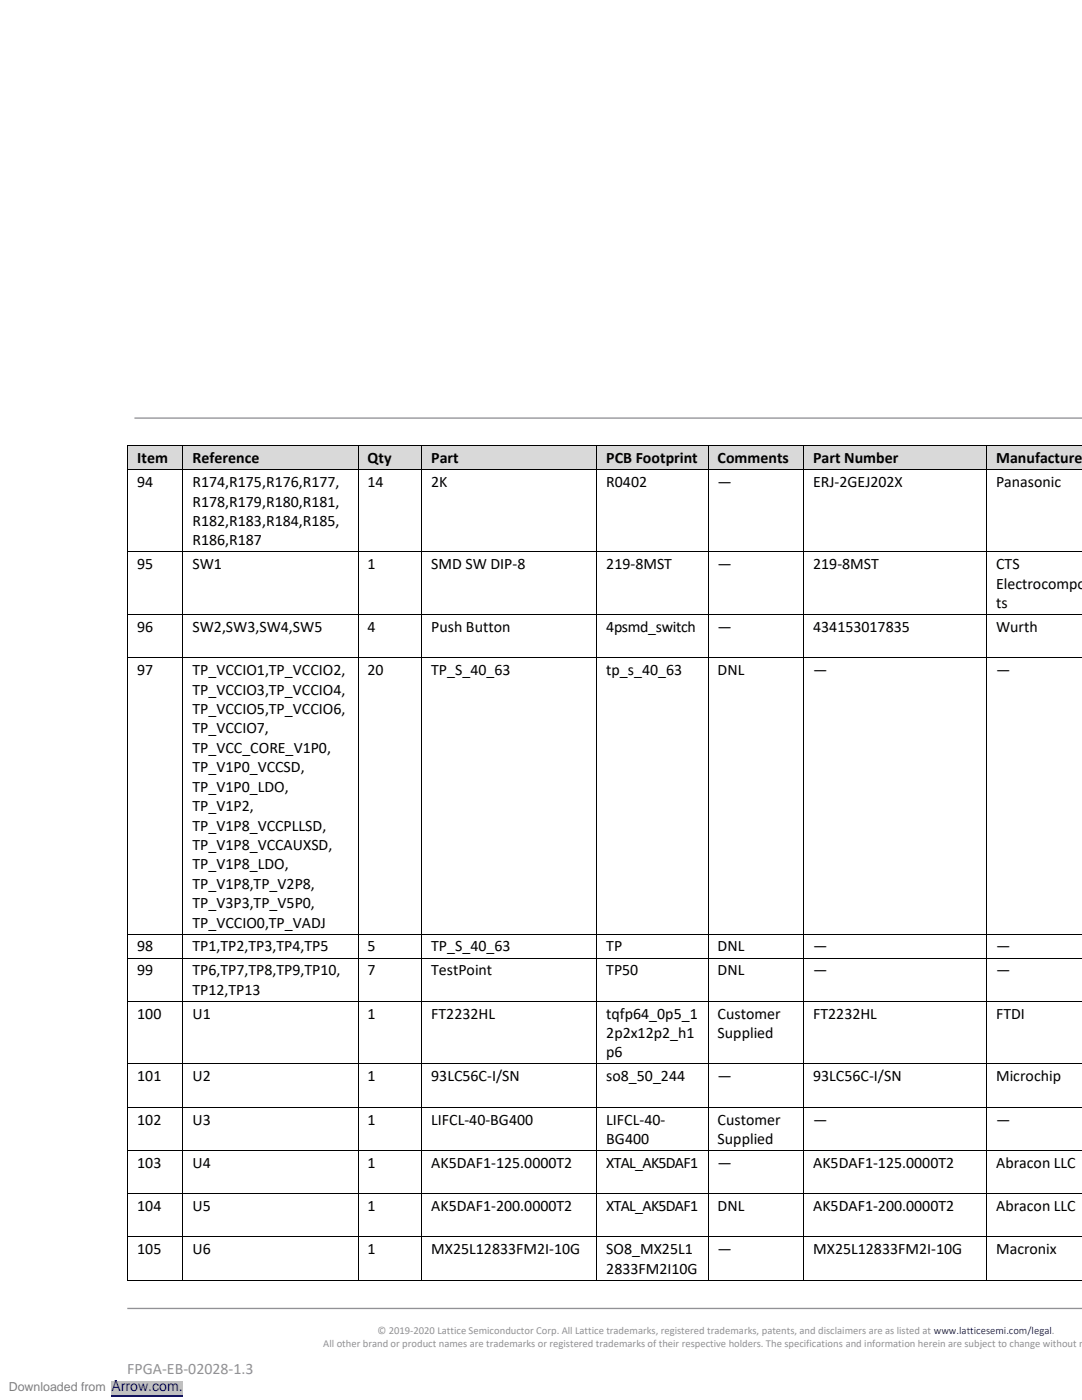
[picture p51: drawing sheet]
<svg xmlns="http://www.w3.org/2000/svg" width="216mm" height="279mm" viewBox="0 0 216 279" stroke-linecap="round" stroke-linejoin="round" font-family="sans-serif">
<defs><g id="words">
<g font-size="3.2">
<text x="27.4" y="92.4">Item</text>
<text x="38.4" y="92.4">Reference</text>
<text x="73.3" y="92.4">Qty</text>
<text x="86" y="92.4">Part</text>
<text x="121" y="92.4">PCB Footprint</text>
<text x="143.2" y="92.4">Comments</text>
<text x="162.3" y="92.4">Part Number</text>
<text x="198.8" y="92.4">Manufacturer</text>
<text x="27.4" y="97.2">94</text>
<text x="38.4" y="97.2">R174,R175,R176,R177,</text>
<text x="38.4" y="101.1">R178,R179,R180,R181,</text>
<text x="73.3" y="97.2">14</text>
<text x="86" y="97.2">2K</text>
<text x="121" y="97.2">R0402</text>
<text x="143.2" y="97.2">—</text>
<text x="162.3" y="97.2">ERJ-2GEJ202X</text>
<text x="198.8" y="97.2">Panasonic</text>
<text x="38.4" y="105">R182,R183,R184,R185,</text>
<text x="27.4" y="113.6">95</text>
<text x="38.4" y="108.8">R186,R187</text>
<text x="38.4" y="113.6">SW1</text>
<text x="73.3" y="113.6">1</text>
<text x="86" y="113.6">SMD SW DIP-8</text>
<text x="121" y="113.6">219-8MST</text>
<text x="143.2" y="113.6">—</text>
<text x="162.3" y="113.6">219-8MST</text>
<text x="198.8" y="113.6">CTS</text>
<text x="198.8" y="117.5">Electrocompon</text>
<text x="198.8" y="121.4">ts</text>
<text x="27.4" y="126.1">96</text>
<text x="38.4" y="126.1">SW2,SW3,SW4,SW5</text>
<text x="73.3" y="126.1">4</text>
<text x="86" y="126.1">Push Button</text>
<text x="121" y="126.1">4psmd_switch</text>
<text x="143.2" y="126.1">—</text>
<text x="162.3" y="126.1">434153017835</text>
<text x="198.8" y="126.1">Wurth</text>
<text x="27.4" y="134.7">97</text>
<text x="38.4" y="134.8">TP_VCCIO1,TP_VCCIO2,</text>
<text x="73.3" y="134.7">20</text>
<text x="86" y="134.7">TP_S_40_63</text>
<text x="121" y="134.7">tp_s_40_63</text>
<text x="143.2" y="134.7">DNL</text>
<text x="162.3" y="134.7">—</text>
<text x="198.8" y="134.7">—</text>
<text x="38.4" y="138.6">TP_VCCIO3,TP_VCCIO4,</text>
<text x="38.4" y="142.5">TP_VCCIO5,TP_VCCIO6,</text>
<text x="38.4" y="146.4">TP_VCCIO7,</text>
<text x="38.4" y="150.2">TP_VCC_CORE_V1P0,</text>
<text x="38.4" y="154.1">TP_V1P0_VCCSD,</text>
<text x="38.4" y="158">TP_V1P0_LDO,</text>
<text x="38.4" y="161.9">TP_V1P2,</text>
<text x="38.4" y="165.8">TP_V1P8_VCCPLLSD,</text>
<text x="38.4" y="169.6">TP_V1P8_VCCAUXSD,</text>
<text x="38.4" y="173.5">TP_V1P8_LDO,</text>
<text x="38.4" y="177.4">TP_V1P8,TP_V2P8,</text>
<text x="38.4" y="181.3">TP_V3P3,TP_V5P0,</text>
<text x="38.4" y="185.1">TP_VCCIO0,TP_VADJ</text>
<text x="27.4" y="189.9">98</text>
<text x="38.4" y="189.9">TP1,TP2,TP3,TP4,TP5</text>
<text x="73.3" y="189.9">5</text>
<text x="86" y="189.9">TP_S_40_63</text>
<text x="121" y="189.9">TP</text>
<text x="143.2" y="189.9">DNL</text>
<text x="162.3" y="189.9">—</text>
<text x="198.8" y="189.9">—</text>
<text x="27.4" y="194.6">99</text>
<text x="38.4" y="194.7">TP6,TP7,TP8,TP9,TP10,</text>
<text x="73.3" y="194.6">7</text>
<text x="86" y="194.6">TestPoint</text>
<text x="121" y="194.6">TP50</text>
<text x="143.2" y="194.6">DNL</text>
<text x="162.3" y="194.6">—</text>
<text x="198.8" y="194.6">—</text>
<text x="27.4" y="203.3">100</text>
<text x="38.4" y="198.5">TP12,TP13</text>
<text x="38.4" y="203.3">U1</text>
<text x="73.3" y="203.3">1</text>
<text x="86" y="203.3">FT2232HL</text>
<text x="121" y="203.3">tqfp64_0p5_1</text>
<text x="143.2" y="203.3">Customer</text>
<text x="162.3" y="203.3">FT2232HL</text>
<text x="198.8" y="203.3">FTDI</text>
<text x="121" y="207.2">2p2x12p2_h1</text>
<text x="143.2" y="207.2">Supplied</text>
<text x="27.4" y="215.8">101</text>
<text x="38.4" y="215.8">U2</text>
<text x="73.3" y="215.8">1</text>
<text x="86" y="215.8">93LC56C-I/SN</text>
<text x="121" y="211">p6</text>
<text x="121" y="215.8">so8_50_244</text>
<text x="143.2" y="215.8">—</text>
<text x="162.3" y="215.8">93LC56C-I/SN</text>
<text x="198.8" y="215.8">Microchip</text>
<text x="27.4" y="224.4">102</text>
<text x="38.4" y="224.4">U3</text>
<text x="73.3" y="224.4">1</text>
<text x="86" y="224.4">LIFCL-40-BG400</text>
<text x="121" y="224.4">LIFCL-40-</text>
<text x="143.2" y="224.4">Customer</text>
<text x="162.3" y="224.4">—</text>
<text x="198.8" y="224.4">—</text>
<text x="27.4" y="233.1">103</text>
<text x="38.4" y="233.1">U4</text>
<text x="73.3" y="233.1">1</text>
<text x="86" y="233.1">AK5DAF1-125.0000T2</text>
<text x="121" y="228.3">BG400</text>
<text x="121" y="233.1">XTAL_AK5DAF1</text>
<text x="143.2" y="228.3">Supplied</text>
<text x="143.2" y="233.1">—</text>
<text x="162.3" y="233.1">AK5DAF1-125.0000T2</text>
<text x="198.8" y="233.1">Abracon LLC</text>
<text x="27.4" y="241.7">104</text>
<text x="38.4" y="241.7">U5</text>
<text x="73.3" y="241.7">1</text>
<text x="86" y="241.7">AK5DAF1-200.0000T2</text>
<text x="121" y="241.7">XTAL_AK5DAF1</text>
<text x="143.2" y="241.7">DNL</text>
<text x="162.3" y="241.7">AK5DAF1-200.0000T2</text>
<text x="198.8" y="241.7">Abracon LLC</text>
<text x="27.4" y="250.3">105</text>
<text x="38.4" y="250.3">U6</text>
<text x="73.3" y="250.3">1</text>
<text x="86" y="250.3">MX25L12833FM2I-10G</text>
<text x="121" y="250.3">SO8_MX25L1</text>
<text x="143.2" y="250.3">—</text>
<text x="162.3" y="250.3">MX25L12833FM2I-10G</text>
<text x="198.8" y="250.3">Macronix</text>
<text x="121" y="254.2">2833FM2I10G</text>
</g>
<text font-size="3.2" fill="#919195" x="25.4" y="274.2">FPGA-EB-02028-1.3</text>
<text font-size="2.8" fill="#00f" x="22.2" y="277.6">Arrow.com.</text>
<text font-size="2.5" fill="#808080" x="1.8" y="277.6">Downloaded from</text>
<g font-size="2.1" fill="#919195">
<text x="64.5" y="268.9">All other brand or product names are trademarks or registered trademarks of their respective holders. The specifications and information herein are subject to change without no</text>
<text x="75.3" y="266.3">© 2019-2020 Lattice Semiconductor Corp. All Lattice trademarks, registered trademarks, patents, and disclaimers are as listed at www.latticesemi.com/legal.</text>
</g>
</g></defs>
<path d="M26.8 83.4h189.1M25.4 261.1h190.5" fill="none" stroke="#919195" stroke-width=".26"/>
<g fill="#d9d9d9">
<path d="M25.6 89.1h10.8v4.6h-10.8z" fill-rule="evenodd"/>
<path d="M27.4 89.1h7.2v4.6h-7.2z" fill-rule="evenodd"/>
<path d="M36.6 89.1h34.8v4.6h-34.8z" fill-rule="evenodd"/>
<path d="M38.4 89.1h31.1v4.6h-31.1z" fill-rule="evenodd"/>
<path d="M71.5 89.1h12.6v4.6h-12.6z" fill-rule="evenodd"/>
<path d="M73.3 89.1h8.9v4.6h-8.9z" fill-rule="evenodd"/>
<path d="M84.2 89.1h34.8v4.6h-34.8z" fill-rule="evenodd"/>
<path d="M86 89.1h31.2v4.6h-31.2z" fill-rule="evenodd"/>
<path d="M119.2 89.1h22v4.6h-22z" fill-rule="evenodd"/>
<path d="M121 89.1h18.4v4.6h-18.4z" fill-rule="evenodd"/>
<path d="M141.4 89.1h18.9v4.6h-18.9z" fill-rule="evenodd"/>
<path d="M143.2 89.1h15.2v4.6h-15.2z" fill-rule="evenodd"/>
<path d="M160.4 89.1h36.4v4.6h-36.4z" fill-rule="evenodd"/>
<path d="M162.3 89.1h32.7v4.6h-32.7z" fill-rule="evenodd"/>
<path d="M196.9 89.1h19v4.6h-19z" fill-rule="evenodd"/>
<path d="M198.8 89.1h17.1v4.6h-17.1z" fill-rule="evenodd"/>
</g>
<g fill="#000">
<path d="M25.4 88.9h.2v.2h-.2z" fill-rule="evenodd"/>
<path d="M25.4 88.9h.2v.2h-.2z" fill-rule="evenodd"/>
<path d="M25.4 93.7h.2v.1h-.2z" fill-rule="evenodd"/>
<path d="M36.4 88.9h.2v.2h-.2z" fill-rule="evenodd"/>
<path d="M36.4 93.7h.2v.1h-.2z" fill-rule="evenodd"/>
<path d="M71.4 88.9h.1v.2h-.1z" fill-rule="evenodd"/>
<path d="M71.4 93.7h.1v.1h-.1z" fill-rule="evenodd"/>
<path d="M84.1 88.9h.1v.2h-.1z" fill-rule="evenodd"/>
<path d="M84.1 93.7h.1v.1h-.1z" fill-rule="evenodd"/>
<path d="M119 88.9h.2v.2h-.2z" fill-rule="evenodd"/>
<path d="M119 93.7h.2v.1h-.2z" fill-rule="evenodd"/>
<path d="M141.2 88.9h.2v.2h-.2z" fill-rule="evenodd"/>
<path d="M141.2 93.7h.2v.1h-.2z" fill-rule="evenodd"/>
<path d="M160.3 88.9h.1v.2h-.1z" fill-rule="evenodd"/>
<path d="M160.3 93.7h.1v.1h-.1z" fill-rule="evenodd"/>
<path d="M196.8 88.9h.1v.2h-.1z" fill-rule="evenodd"/>
<path d="M196.8 93.7h.1v.1h-.1z" fill-rule="evenodd"/>
<path d="M25.4 110.1h.2v.1h-.2z" fill-rule="evenodd"/>
<path d="M36.4 110.1h.2v.1h-.2z" fill-rule="evenodd"/>
<path d="M71.4 110.1h.1v.1h-.1z" fill-rule="evenodd"/>
<path d="M84.1 110.1h.1v.1h-.1z" fill-rule="evenodd"/>
<path d="M119 110.1h.2v.1h-.2z" fill-rule="evenodd"/>
<path d="M141.2 110.1h.2v.1h-.2z" fill-rule="evenodd"/>
<path d="M160.3 110.1h.1v.1h-.1z" fill-rule="evenodd"/>
<path d="M196.8 110.1h.1v.1h-.1z" fill-rule="evenodd"/>
<path d="M25.4 122.6h.2v.1h-.2z" fill-rule="evenodd"/>
<path d="M25.4 131.2h.2v.2h-.2z" fill-rule="evenodd"/>
<path d="M36.4 122.6h.2v.1h-.2z" fill-rule="evenodd"/>
<path d="M36.4 131.2h.2v.2h-.2z" fill-rule="evenodd"/>
<path d="M71.4 122.6h.1v.1h-.1z" fill-rule="evenodd"/>
<path d="M71.4 131.2h.1v.2h-.1z" fill-rule="evenodd"/>
<path d="M84.1 122.6h.1v.1h-.1z" fill-rule="evenodd"/>
<path d="M84.1 131.2h.1v.2h-.1z" fill-rule="evenodd"/>
<path d="M119 122.6h.2v.1h-.2z" fill-rule="evenodd"/>
<path d="M119 131.2h.2v.2h-.2z" fill-rule="evenodd"/>
<path d="M141.2 122.6h.2v.1h-.2z" fill-rule="evenodd"/>
<path d="M141.2 131.2h.2v.2h-.2z" fill-rule="evenodd"/>
<path d="M160.3 122.6h.1v.1h-.1z" fill-rule="evenodd"/>
<path d="M160.3 131.2h.1v.2h-.1z" fill-rule="evenodd"/>
<path d="M196.8 122.6h.1v.1h-.1z" fill-rule="evenodd"/>
<path d="M196.8 131.2h.1v.2h-.1z" fill-rule="evenodd"/>
<path d="M25.4 186.3h.2v.2h-.2z" fill-rule="evenodd"/>
<path d="M25.4 191.1h.2v.2h-.2z" fill-rule="evenodd"/>
<path d="M25.4 199.7h.2v.2h-.2z" fill-rule="evenodd"/>
<path d="M36.4 186.3h.2v.2h-.2z" fill-rule="evenodd"/>
<path d="M36.4 191.1h.2v.2h-.2z" fill-rule="evenodd"/>
<path d="M36.4 199.7h.2v.2h-.2z" fill-rule="evenodd"/>
<path d="M71.4 186.3h.1v.2h-.1z" fill-rule="evenodd"/>
<path d="M71.4 191.1h.1v.2h-.1z" fill-rule="evenodd"/>
<path d="M71.4 199.7h.1v.2h-.1z" fill-rule="evenodd"/>
<path d="M84.1 186.3h.1v.2h-.1z" fill-rule="evenodd"/>
<path d="M84.1 191.1h.1v.2h-.1z" fill-rule="evenodd"/>
<path d="M84.1 199.7h.1v.2h-.1z" fill-rule="evenodd"/>
<path d="M119 186.3h.2v.2h-.2z" fill-rule="evenodd"/>
<path d="M119 191.1h.2v.2h-.2z" fill-rule="evenodd"/>
<path d="M119 199.7h.2v.2h-.2z" fill-rule="evenodd"/>
<path d="M141.2 186.3h.2v.2h-.2z" fill-rule="evenodd"/>
<path d="M141.2 191.1h.2v.2h-.2z" fill-rule="evenodd"/>
<path d="M141.2 199.7h.2v.2h-.2z" fill-rule="evenodd"/>
<path d="M160.3 186.3h.1v.2h-.1z" fill-rule="evenodd"/>
<path d="M160.3 191.1h.1v.2h-.1z" fill-rule="evenodd"/>
<path d="M160.3 199.7h.1v.2h-.1z" fill-rule="evenodd"/>
<path d="M196.8 186.3h.1v.2h-.1z" fill-rule="evenodd"/>
<path d="M196.8 191.1h.1v.2h-.1z" fill-rule="evenodd"/>
<path d="M196.8 199.7h.1v.2h-.1z" fill-rule="evenodd"/>
<path d="M25.4 212.2h.2v.2h-.2z" fill-rule="evenodd"/>
<path d="M36.4 212.2h.2v.2h-.2z" fill-rule="evenodd"/>
<path d="M71.4 212.2h.1v.2h-.1z" fill-rule="evenodd"/>
<path d="M84.1 212.2h.1v.2h-.1z" fill-rule="evenodd"/>
<path d="M119 212.2h.2v.2h-.2z" fill-rule="evenodd"/>
<path d="M141.2 212.2h.2v.2h-.2z" fill-rule="evenodd"/>
<path d="M160.3 212.2h.1v.2h-.1z" fill-rule="evenodd"/>
<path d="M196.8 212.2h.1v.2h-.1z" fill-rule="evenodd"/>
<path d="M25.4 220.9h.2v.1h-.2z" fill-rule="evenodd"/>
<path d="M25.4 229.5h.2v.2h-.2z" fill-rule="evenodd"/>
<path d="M25.4 238.1h.2v.2h-.2z" fill-rule="evenodd"/>
<path d="M36.4 220.9h.2v.1h-.2z" fill-rule="evenodd"/>
<path d="M36.4 229.5h.2v.2h-.2z" fill-rule="evenodd"/>
<path d="M36.4 238.1h.2v.2h-.2z" fill-rule="evenodd"/>
<path d="M71.4 220.9h.1v.1h-.1z" fill-rule="evenodd"/>
<path d="M71.4 229.5h.1v.2h-.1z" fill-rule="evenodd"/>
<path d="M71.4 238.1h.1v.2h-.1z" fill-rule="evenodd"/>
<path d="M84.1 220.9h.1v.1h-.1z" fill-rule="evenodd"/>
<path d="M84.1 229.5h.1v.2h-.1z" fill-rule="evenodd"/>
<path d="M84.1 238.1h.1v.2h-.1z" fill-rule="evenodd"/>
<path d="M119 220.9h.2v.1h-.2z" fill-rule="evenodd"/>
<path d="M119 229.5h.2v.2h-.2z" fill-rule="evenodd"/>
<path d="M119 238.1h.2v.2h-.2z" fill-rule="evenodd"/>
<path d="M141.2 220.9h.2v.1h-.2z" fill-rule="evenodd"/>
<path d="M141.2 229.5h.2v.2h-.2z" fill-rule="evenodd"/>
<path d="M141.2 238.1h.2v.2h-.2z" fill-rule="evenodd"/>
<path d="M160.3 220.9h.1v.1h-.1z" fill-rule="evenodd"/>
<path d="M160.3 229.5h.1v.2h-.1z" fill-rule="evenodd"/>
<path d="M160.3 238.1h.1v.2h-.1z" fill-rule="evenodd"/>
<path d="M196.8 220.9h.1v.1h-.1z" fill-rule="evenodd"/>
<path d="M196.8 229.5h.1v.2h-.1z" fill-rule="evenodd"/>
<path d="M196.8 238.1h.1v.2h-.1z" fill-rule="evenodd"/>
<path d="M25.4 246.8h.2v.1h-.2z" fill-rule="evenodd"/>
<path d="M25.4 255.4h.2v.2h-.2z" fill-rule="evenodd"/>
<path d="M25.4 255.4h.2v.2h-.2z" fill-rule="evenodd"/>
<path d="M36.4 246.8h.2v.1h-.2z" fill-rule="evenodd"/>
<path d="M36.4 255.4h.2v.2h-.2z" fill-rule="evenodd"/>
<path d="M71.4 246.8h.1v.1h-.1z" fill-rule="evenodd"/>
<path d="M71.4 255.4h.1v.2h-.1z" fill-rule="evenodd"/>
<path d="M84.1 246.8h.1v.1h-.1z" fill-rule="evenodd"/>
<path d="M84.1 255.4h.1v.2h-.1z" fill-rule="evenodd"/>
<path d="M119 246.8h.2v.1h-.2z" fill-rule="evenodd"/>
<path d="M119 255.4h.2v.2h-.2z" fill-rule="evenodd"/>
<path d="M141.2 246.8h.2v.1h-.2z" fill-rule="evenodd"/>
<path d="M141.2 255.4h.2v.2h-.2z" fill-rule="evenodd"/>
<path d="M160.3 246.8h.1v.1h-.1z" fill-rule="evenodd"/>
<path d="M160.3 255.4h.1v.2h-.1z" fill-rule="evenodd"/>
<path d="M196.8 246.8h.1v.1h-.1z" fill-rule="evenodd"/>
<path d="M196.8 255.4h.1v.2h-.1z" fill-rule="evenodd"/>
</g>
<g fill="none" stroke="#000" stroke-width=".2">
<path d="M25.5 89.1v4.6M25.5 93.8v16.3M25.6 89h10.8M25.6 93.7h10.8M36.5 89.1v4.6M36.5 93.8v16.3M36.6 89h34.8M36.6 93.7h34.8M71.4 89.1v4.6M71.4 93.8v16.3M71.5 89h12.6M71.5 93.7h12.6"/>
<path d="M84.1 89.1v4.6M84.1 93.8v16.3M84.2 89h34.8M84.2 93.7h34.8M119.1 89.1v4.6M119.1 93.8v16.3M119.2 89h22M119.2 93.7h22M141.3 89.1v4.6M141.3 93.8v16.3M141.4 89h18.9M141.4 93.7h18.9"/>
<path d="M160.4 89.1v4.6M160.4 93.8v16.3M160.4 89h36.4M160.4 93.7h36.4M196.9 89.1v4.6M196.9 93.8v16.3M196.9 89h19M196.9 93.7h19M25.5 110.2v12.4M25.6 110.1h10.8M36.5 110.2v12.4M36.6 110.1h34.8"/>
<path d="M71.4 110.2v12.4M71.5 110.1h12.6M84.1 110.2v12.4M84.2 110.1h34.8M119.1 110.2v12.4M119.2 110.1h22M141.3 110.2v12.4M141.4 110.1h18.9M160.4 110.2v12.4M160.4 110.1h36.4M196.9 110.2v12.4M196.9 110.1h19"/>
<path d="M25.5 122.7v8.5M25.5 131.4v54.9M25.6 122.6h10.8M25.6 131.3h10.8M36.5 122.7v8.5M36.5 131.4v54.9M36.6 122.6h34.8M36.6 131.3h34.8M71.4 122.7v8.5M71.4 131.4v54.9M71.5 122.6h12.6M71.5 131.3h12.6"/>
<path d="M84.1 122.7v8.5M84.1 131.4v54.9M84.2 122.6h34.8M84.2 131.3h34.8M119.1 122.7v8.5M119.1 131.4v54.9M119.2 122.6h22M119.2 131.3h22M141.3 122.7v8.5M141.3 131.4v54.9M141.4 122.6h18.9M141.4 131.3h18.9"/>
<path d="M160.4 122.7v8.5M160.4 131.4v54.9M160.4 122.6h36.4M160.4 131.3h36.4M196.9 122.7v8.5M196.9 131.4v54.9M196.9 122.6h19M196.9 131.3h19M25.5 186.5v4.6M25.5 191.3v8.4M25.5 199.9v12.3M25.6 186.4h10.8"/>
<path d="M25.6 191.2h10.8M25.6 199.8h10.8M36.5 186.5v4.6M36.5 191.3v8.4M36.5 199.9v12.3M36.6 186.4h34.8M36.6 191.2h34.8M36.6 199.8h34.8M71.4 186.5v4.6M71.4 191.3v8.4M71.4 199.9v12.3M71.5 186.4h12.6"/>
<path d="M71.5 191.2h12.6M71.5 199.8h12.6M84.1 186.5v4.6M84.1 191.3v8.4M84.1 199.9v12.3M84.2 186.4h34.8M84.2 191.2h34.8M84.2 199.8h34.8M119.1 186.5v4.6M119.1 191.3v8.4M119.1 199.9v12.3M119.2 186.4h22"/>
<path d="M119.2 191.2h22M119.2 199.8h22M141.3 186.5v4.6M141.3 191.3v8.4M141.3 199.9v12.3M141.4 186.4h18.9M141.4 191.2h18.9M141.4 199.8h18.9M160.4 186.5v4.6M160.4 191.3v8.4M160.4 199.9v12.3M160.4 186.4h36.4"/>
<path d="M160.4 191.2h36.4M160.4 199.8h36.4M196.9 186.5v4.6M196.9 191.3v8.4M196.9 199.9v12.3M196.9 186.4h19M196.9 191.2h19M196.9 199.8h19M25.5 212.4v8.5M25.6 212.3h10.8M36.5 212.4v8.5M36.6 212.3h34.8"/>
<path d="M71.4 212.4v8.5M71.5 212.3h12.6M84.1 212.4v8.5M84.2 212.3h34.8M119.1 212.4v8.5M119.2 212.3h22M141.3 212.4v8.5M141.4 212.3h18.9M160.4 212.4v8.5M160.4 212.3h36.4M196.9 212.4v8.5M196.9 212.3h19"/>
<path d="M25.5 221v8.5M25.5 229.7v8.4M25.5 238.3v8.5M25.6 221h10.8M25.6 229.6h10.8M25.6 238.2h10.8M36.5 221v8.5M36.5 229.7v8.4M36.5 238.3v8.5M36.6 221h34.8M36.6 229.6h34.8M36.6 238.2h34.8"/>
<path d="M71.4 221v8.5M71.4 229.7v8.4M71.4 238.3v8.5M71.5 221h12.6M71.5 229.6h12.6M71.5 238.2h12.6M84.1 221v8.5M84.1 229.7v8.4M84.1 238.3v8.5M84.2 221h34.8M84.2 229.6h34.8M84.2 238.2h34.8"/>
<path d="M119.1 221v8.5M119.1 229.7v8.4M119.1 238.3v8.5M119.2 221h22M119.2 229.6h22M119.2 238.2h22M141.3 221v8.5M141.3 229.7v8.4M141.3 238.3v8.5M141.4 221h18.9M141.4 229.6h18.9M141.4 238.2h18.9"/>
<path d="M160.4 221v8.5M160.4 229.7v8.4M160.4 238.3v8.5M160.4 221h36.4M160.4 229.6h36.4M160.4 238.2h36.4M196.9 221v8.5M196.9 229.7v8.4M196.9 238.3v8.5M196.9 221h19M196.9 229.6h19M196.9 238.2h19"/>
<path d="M25.5 246.9v8.5M25.6 246.9h10.8M25.6 255.5h10.8M36.5 246.9v8.5M36.6 246.9h34.8M36.6 255.5h34.8M71.4 246.9v8.5M71.5 246.9h12.6M71.5 255.5h12.6M84.1 246.9v8.5M84.2 246.9h34.8M84.2 255.5h34.8"/>
<path d="M119.1 246.9v8.5M119.2 246.9h22M119.2 255.5h22M141.3 246.9v8.5M141.4 246.9h18.9M141.4 255.5h18.9M160.4 246.9v8.5M160.4 246.9h36.4M160.4 255.5h36.4M196.9 246.9v8.5M196.9 246.9h19M196.9 255.5h19"/>
</g>
<path d="M0 276.9h70.6" fill="none" stroke="#fff" stroke-width="2.5" stroke-linecap="butt"/>
<path d="M22.2 275.6h14.3v2.6h-14.3z" fill="#c0c0c0"/>
<path d="M22.2 278.6h14.3" fill="none" stroke="#00f" stroke-width=".2"/>
<path d="M0 276.9h70.6" fill="none" stroke="#fff" stroke-width="2.5" stroke-linecap="butt"/>
<path d="M22.2 275.6h14.3v2.6h-14.3z" fill="#c0c0c0"/>
<path d="M22.2 278.6h14.3" fill="none" stroke="#00f" stroke-width=".2"/>
<path d="M0 276.9h70.6" fill="none" stroke="#fff" stroke-width="2.5" stroke-linecap="butt"/>
<path d="M22.2 275.6h14.3v2.6h-14.3z" fill="#c0c0c0"/>
<path d="M22.2 278.6h14.3" fill="none" stroke="#00f" stroke-width=".2"/>
<path d="M0 276.9h70.6" fill="none" stroke="#fff" stroke-width="2.5" stroke-linecap="butt"/>
<path d="M22.2 275.6h14.3v2.6h-14.3z" fill="#c0c0c0"/>
<path d="M22.2 278.6h14.3" fill="none" stroke="#00f" stroke-width=".2"/>
<path d="M0 276.9h70.6" fill="none" stroke="#fff" stroke-width="2.5" stroke-linecap="butt"/>
<path d="M22.2 275.6h14.3v2.6h-14.3z" fill="#c0c0c0"/>
<path d="M22.2 278.6h14.3" fill="none" stroke="#00f" stroke-width=".2"/>
<path d="M0 276.9h70.6" fill="none" stroke="#fff" stroke-width="2.5" stroke-linecap="butt"/>
<path d="M22.2 275.6h14.3v2.6h-14.3z" fill="#c0c0c0"/>
<path d="M22.2 278.6h14.3" fill="none" stroke="#00f" stroke-width=".2"/>
<path d="M0 276.9h70.6" fill="none" stroke="#fff" stroke-width="2.5" stroke-linecap="butt"/>
<path d="M22.2 275.6h14.3v2.6h-14.3z" fill="#c0c0c0"/>
<path d="M22.2 278.6h14.3" fill="none" stroke="#00f" stroke-width=".2"/>
<path d="M0 276.9h70.6" fill="none" stroke="#fff" stroke-width="2.5" stroke-linecap="butt"/>
<path d="M22.2 275.6h14.3v2.6h-14.3z" fill="#c0c0c0"/>
<path d="M22.2 278.6h14.3" fill="none" stroke="#00f" stroke-width=".2"/>
<path d="M0 276.9h70.6" fill="none" stroke="#fff" stroke-width="2.5" stroke-linecap="butt"/>
<path d="M22.2 275.6h14.3v2.6h-14.3z" fill="#c0c0c0"/>
<path d="M22.2 278.6h14.3" fill="none" stroke="#00f" stroke-width=".2"/>
<path d="M0 276.9h70.6" fill="none" stroke="#fff" stroke-width="2.5" stroke-linecap="butt"/>
<path d="M22.2 275.6h14.3v2.6h-14.3z" fill="#c0c0c0"/>
<path d="M22.2 278.6h14.3" fill="none" stroke="#00f" stroke-width=".2"/>
<path d="M0 276.9h70.6" fill="none" stroke="#fff" stroke-width="2.5" stroke-linecap="butt"/>
<path d="M22.2 275.6h14.3v2.6h-14.3z" fill="#c0c0c0"/>
<path d="M22.2 278.6h14.3" fill="none" stroke="#00f" stroke-width=".2"/>
<path d="M0 276.9h70.6" fill="none" stroke="#fff" stroke-width="2.5" stroke-linecap="butt"/>
<path d="M22.2 275.6h14.3v2.6h-14.3z" fill="#c0c0c0"/>
<path d="M22.2 278.6h14.3" fill="none" stroke="#00f" stroke-width=".2"/>
<path d="M0 276.9h70.6" fill="none" stroke="#fff" stroke-width="2.5" stroke-linecap="butt"/>
<path d="M22.2 275.6h14.3v2.6h-14.3z" fill="#c0c0c0"/>
<path d="M22.2 278.6h14.3" fill="none" stroke="#00f" stroke-width=".2"/>
<path d="M0 276.9h70.6" fill="none" stroke="#fff" stroke-width="2.5" stroke-linecap="butt"/>
<path d="M22.2 275.6h14.3v2.6h-14.3z" fill="#c0c0c0"/>
<path d="M22.2 278.6h14.3" fill="none" stroke="#00f" stroke-width=".2"/>
<path d="M0 276.9h70.6" fill="none" stroke="#fff" stroke-width="2.5" stroke-linecap="butt"/>
<path d="M22.2 275.6h14.3v2.6h-14.3z" fill="#c0c0c0"/>
<path d="M22.2 278.6h14.3" fill="none" stroke="#00f" stroke-width=".2"/>
<path d="M0 276.9h70.6" fill="none" stroke="#fff" stroke-width="2.5" stroke-linecap="butt"/>
<path d="M22.2 275.6h14.3v2.6h-14.3z" fill="#c0c0c0"/>
<path d="M22.2 278.6h14.3" fill="none" stroke="#00f" stroke-width=".2"/>
<path d="M0 276.9h70.6" fill="none" stroke="#fff" stroke-width="2.5" stroke-linecap="butt"/>
<path d="M22.2 275.6h14.3v2.6h-14.3z" fill="#c0c0c0"/>
<path d="M22.2 278.6h14.3" fill="none" stroke="#00f" stroke-width=".2"/>
<path d="M0 276.9h70.6" fill="none" stroke="#fff" stroke-width="2.5" stroke-linecap="butt"/>
<path d="M22.2 275.6h14.3v2.6h-14.3z" fill="#c0c0c0"/>
<path d="M22.2 278.6h14.3" fill="none" stroke="#00f" stroke-width=".2"/>
<path d="M0 276.9h70.6" fill="none" stroke="#fff" stroke-width="2.5" stroke-linecap="butt"/>
<path d="M22.2 275.6h14.3v2.6h-14.3z" fill="#c0c0c0"/>
<path d="M22.2 278.6h14.3" fill="none" stroke="#00f" stroke-width=".2"/>
<path d="M0 276.9h70.6" fill="none" stroke="#fff" stroke-width="2.5" stroke-linecap="butt"/>
<path d="M22.2 275.6h14.3v2.6h-14.3z" fill="#c0c0c0"/>
<path d="M22.2 278.6h14.3" fill="none" stroke="#00f" stroke-width=".2"/>
<path d="M0 276.9h70.6" fill="none" stroke="#fff" stroke-width="2.5" stroke-linecap="butt"/>
<path d="M22.2 275.6h14.3v2.6h-14.3z" fill="#c0c0c0"/>
<path d="M22.2 278.6h14.3" fill="none" stroke="#00f" stroke-width=".2"/>
<path d="M0 276.9h70.6" fill="none" stroke="#fff" stroke-width="2.5" stroke-linecap="butt"/>
<path d="M22.2 275.6h14.3v2.6h-14.3z" fill="#c0c0c0"/>
<path d="M22.2 278.6h14.3" fill="none" stroke="#00f" stroke-width=".2"/>
<path d="M0 276.9h70.6" fill="none" stroke="#fff" stroke-width="2.5" stroke-linecap="butt"/>
<path d="M22.2 275.6h14.3v2.6h-14.3z" fill="#c0c0c0"/>
<path d="M22.2 278.6h14.3" fill="none" stroke="#00f" stroke-width=".2"/>
<path d="M0 276.9h70.6" fill="none" stroke="#fff" stroke-width="2.5" stroke-linecap="butt"/>
<path d="M22.2 275.6h14.3v2.6h-14.3z" fill="#c0c0c0"/>
<path d="M22.2 278.6h14.3" fill="none" stroke="#00f" stroke-width=".2"/>
<path d="M0 276.9h70.6" fill="none" stroke="#fff" stroke-width="2.5" stroke-linecap="butt"/>
<path d="M22.2 275.6h14.3v2.6h-14.3z" fill="#c0c0c0"/>
<path d="M22.2 278.6h14.3" fill="none" stroke="#00f" stroke-width=".2"/>
<path d="M0 276.9h70.6" fill="none" stroke="#fff" stroke-width="2.5" stroke-linecap="butt"/>
<path d="M22.2 275.6h14.3v2.6h-14.3z" fill="#c0c0c0"/>
<path d="M22.2 278.6h14.3" fill="none" stroke="#00f" stroke-width=".2"/>
<path d="M0 276.9h70.6" fill="none" stroke="#fff" stroke-width="2.5" stroke-linecap="butt"/>
<path d="M22.2 275.6h14.3v2.6h-14.3z" fill="#c0c0c0"/>
<path d="M22.2 278.6h14.3" fill="none" stroke="#00f" stroke-width=".2"/>
<path d="M0 276.9h70.6" fill="none" stroke="#fff" stroke-width="2.5" stroke-linecap="butt"/>
<path d="M22.2 275.6h14.3v2.6h-14.3z" fill="#c0c0c0"/>
<path d="M22.2 278.6h14.3" fill="none" stroke="#00f" stroke-width=".2"/>
<path d="M0 276.9h70.6" fill="none" stroke="#fff" stroke-width="2.5" stroke-linecap="butt"/>
<path d="M22.2 275.6h14.3v2.6h-14.3z" fill="#c0c0c0"/>
<path d="M22.2 278.6h14.3" fill="none" stroke="#00f" stroke-width=".2"/>
<path d="M0 276.9h70.6" fill="none" stroke="#fff" stroke-width="2.5" stroke-linecap="butt"/>
<path d="M22.2 275.6h14.3v2.6h-14.3z" fill="#c0c0c0"/>
<path d="M22.2 278.6h14.3" fill="none" stroke="#00f" stroke-width=".2"/>
<path d="M0 276.9h70.6" fill="none" stroke="#fff" stroke-width="2.5" stroke-linecap="butt"/>
<path d="M22.2 275.6h14.3v2.6h-14.3z" fill="#c0c0c0"/>
<path d="M22.2 278.6h14.3" fill="none" stroke="#00f" stroke-width=".2"/>
<path d="M0 276.9h70.6" fill="none" stroke="#fff" stroke-width="2.5" stroke-linecap="butt"/>
<path d="M22.2 275.6h14.3v2.6h-14.3z" fill="#c0c0c0"/>
<path d="M22.2 278.6h14.3" fill="none" stroke="#00f" stroke-width=".2"/>
<path d="M0 276.9h70.6" fill="none" stroke="#fff" stroke-width="2.5" stroke-linecap="butt"/>
<path d="M22.2 275.6h14.3v2.6h-14.3z" fill="#c0c0c0"/>
<path d="M22.2 278.6h14.3" fill="none" stroke="#00f" stroke-width=".2"/>
<path d="M0 276.9h70.6" fill="none" stroke="#fff" stroke-width="2.5" stroke-linecap="butt"/>
<path d="M22.2 275.6h14.3v2.6h-14.3z" fill="#c0c0c0"/>
<path d="M22.2 278.6h14.3" fill="none" stroke="#00f" stroke-width=".2"/>
<path d="M0 276.9h70.6" fill="none" stroke="#fff" stroke-width="2.5" stroke-linecap="butt"/>
<path d="M22.2 275.6h14.3v2.6h-14.3z" fill="#c0c0c0"/>
<path d="M22.2 278.6h14.3" fill="none" stroke="#00f" stroke-width=".2"/>
<path d="M0 276.9h70.6" fill="none" stroke="#fff" stroke-width="2.5" stroke-linecap="butt"/>
<path d="M22.2 275.6h14.3v2.6h-14.3z" fill="#c0c0c0"/>
<path d="M22.2 278.6h14.3" fill="none" stroke="#00f" stroke-width=".2"/>
<path d="M0 276.9h70.6" fill="none" stroke="#fff" stroke-width="2.5" stroke-linecap="butt"/>
<path d="M22.2 275.6h14.3v2.6h-14.3z" fill="#c0c0c0"/>
<path d="M22.2 278.6h14.3" fill="none" stroke="#00f" stroke-width=".2"/>
<path d="M0 276.9h70.6" fill="none" stroke="#fff" stroke-width="2.5" stroke-linecap="butt"/>
<path d="M22.2 275.6h14.3v2.6h-14.3z" fill="#c0c0c0"/>
<path d="M22.2 278.6h14.3" fill="none" stroke="#00f" stroke-width=".2"/>
<path d="M0 276.9h70.6" fill="none" stroke="#fff" stroke-width="2.5" stroke-linecap="butt"/>
<path d="M22.2 275.6h14.3v2.6h-14.3z" fill="#c0c0c0"/>
<path d="M22.2 278.6h14.3" fill="none" stroke="#00f" stroke-width=".2"/>
<path d="M0 276.9h70.6" fill="none" stroke="#fff" stroke-width="2.5" stroke-linecap="butt"/>
<path d="M22.2 275.6h14.3v2.6h-14.3z" fill="#c0c0c0"/>
<path d="M22.2 278.6h14.3" fill="none" stroke="#00f" stroke-width=".2"/>
<path d="M0 276.9h70.6" fill="none" stroke="#fff" stroke-width="2.5" stroke-linecap="butt"/>
<path d="M22.2 275.6h14.3v2.6h-14.3z" fill="#c0c0c0"/>
<path d="M22.2 278.6h14.3" fill="none" stroke="#00f" stroke-width=".2"/>
<path d="M0 276.9h70.6" fill="none" stroke="#fff" stroke-width="2.5" stroke-linecap="butt"/>
<path d="M22.2 275.6h14.3v2.6h-14.3z" fill="#c0c0c0"/>
<path d="M22.2 278.6h14.3" fill="none" stroke="#00f" stroke-width=".2"/>
<path d="M0 276.9h70.6" fill="none" stroke="#fff" stroke-width="2.5" stroke-linecap="butt"/>
<path d="M22.2 275.6h14.3v2.6h-14.3z" fill="#c0c0c0"/>
<path d="M22.2 278.6h14.3" fill="none" stroke="#00f" stroke-width=".2"/>
<path d="M0 276.9h70.6" fill="none" stroke="#fff" stroke-width="2.5" stroke-linecap="butt"/>
<path d="M22.2 275.6h14.3v2.6h-14.3z" fill="#c0c0c0"/>
<path d="M22.2 278.6h14.3" fill="none" stroke="#00f" stroke-width=".2"/>
<path d="M0 276.9h70.6" fill="none" stroke="#fff" stroke-width="2.5" stroke-linecap="butt"/>
<path d="M22.2 275.6h14.3v2.6h-14.3z" fill="#c0c0c0"/>
<path d="M22.2 278.6h14.3" fill="none" stroke="#00f" stroke-width=".2"/>
<path d="M0 276.9h70.6" fill="none" stroke="#fff" stroke-width="2.5" stroke-linecap="butt"/>
<path d="M22.2 275.6h14.3v2.6h-14.3z" fill="#c0c0c0"/>
<path d="M22.2 278.6h14.3" fill="none" stroke="#00f" stroke-width=".2"/>
<path d="M0 276.9h70.6" fill="none" stroke="#fff" stroke-width="2.5" stroke-linecap="butt"/>
<path d="M22.2 275.6h14.3v2.6h-14.3z" fill="#c0c0c0"/>
<path d="M22.2 278.6h14.3" fill="none" stroke="#00f" stroke-width=".2"/>
<path d="M0 276.9h70.6" fill="none" stroke="#fff" stroke-width="2.5" stroke-linecap="butt"/>
<path d="M22.2 275.6h14.3v2.6h-14.3z" fill="#c0c0c0"/>
<path d="M22.2 278.6h14.3" fill="none" stroke="#00f" stroke-width=".2"/>
<path d="M0 276.9h70.6" fill="none" stroke="#fff" stroke-width="2.5" stroke-linecap="butt"/>
<path d="M22.2 275.6h14.3v2.6h-14.3z" fill="#c0c0c0"/>
<path d="M22.2 278.6h14.3" fill="none" stroke="#00f" stroke-width=".2"/>
<path d="M0 276.9h70.6" fill="none" stroke="#fff" stroke-width="2.5" stroke-linecap="butt"/>
<path d="M22.2 275.6h14.3v2.6h-14.3z" fill="#c0c0c0"/>
<path d="M22.2 278.6h14.3" fill="none" stroke="#00f" stroke-width=".2"/>
<path d="M0 276.9h70.6" fill="none" stroke="#fff" stroke-width="2.5" stroke-linecap="butt"/>
<path d="M22.2 275.6h14.3v2.6h-14.3z" fill="#c0c0c0"/>
<path d="M22.2 278.6h14.3" fill="none" stroke="#00f" stroke-width=".2"/>
<use href="#words"/>
</svg>
